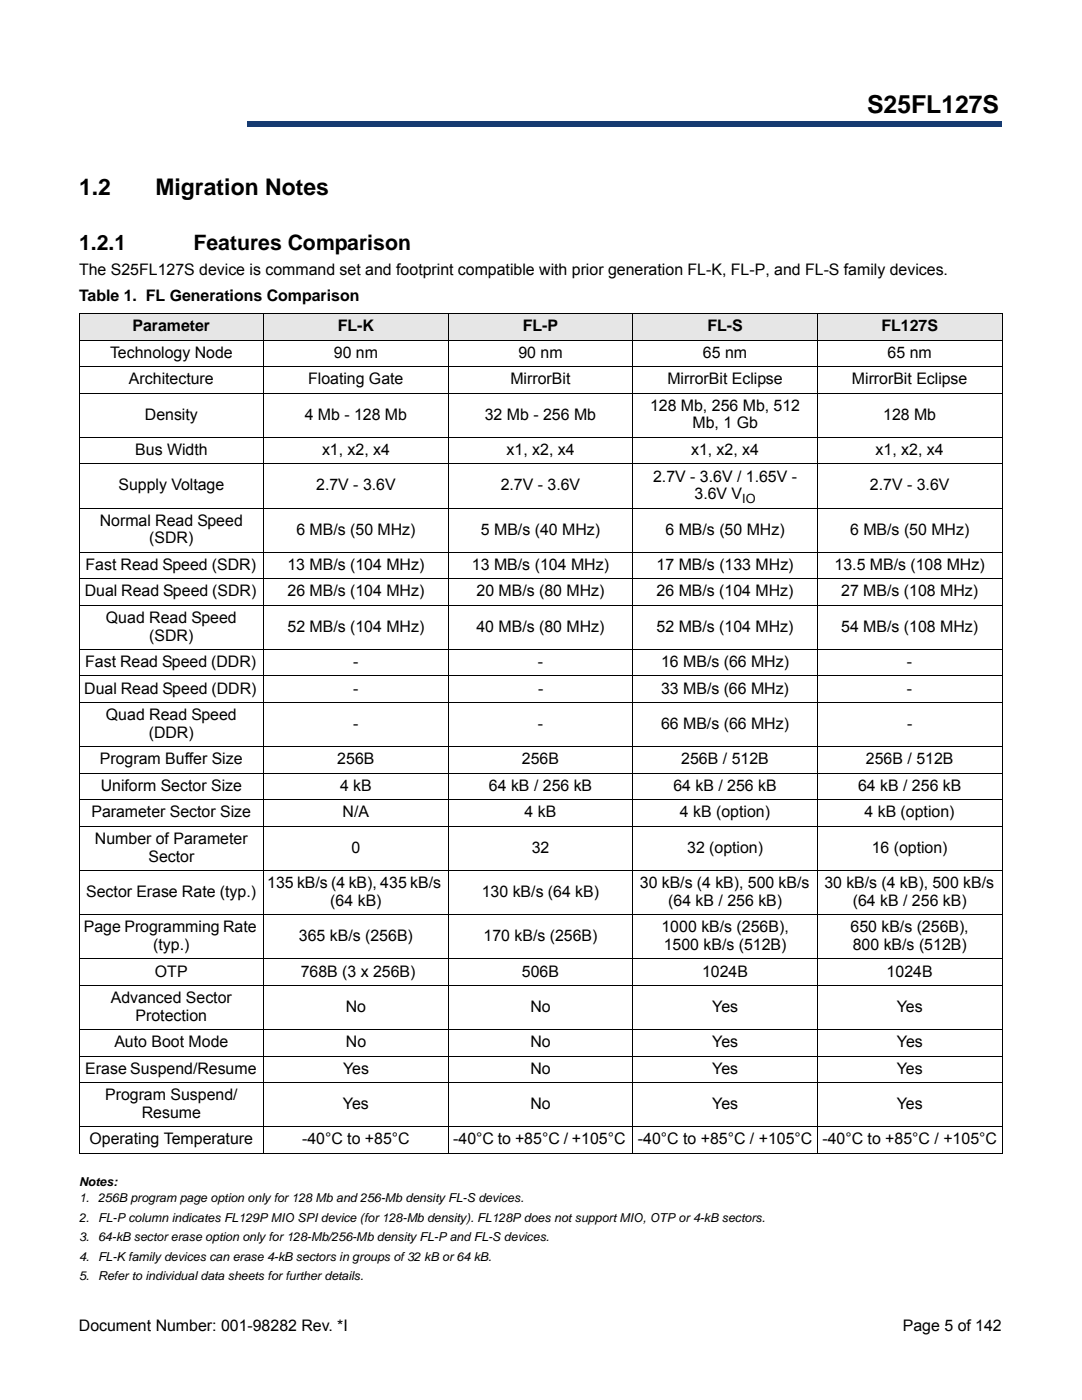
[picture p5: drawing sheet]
<svg xmlns="http://www.w3.org/2000/svg" width="216mm" height="279mm" viewBox="0 0 216 279" stroke-linecap="round" stroke-linejoin="round" font-family="sans-serif">
<defs><g id="words">
<text font-size="4.9" x="173" y="22.6">S25FL127S</text>
<g font-size="4.6">
<text x="15.8" y="38.8">1.2</text>
<text x="31" y="38.8">Migration Notes</text>
</g>
<g font-size="4.2">
<text x="15.8" y="49.9">1.2.1</text>
<text x="38.6" y="49.9">Features Comparison</text>
</g>
<g font-size="3.2">
<text x="15.8" y="54.8">The S25FL127S device is command set and footprint compatible with prior generation FL-K, FL-P, and FL-S family devices.</text>
<text x="15.8" y="60.1">Table 1. FL Generations Comparison</text>
<text x="21.9" y="71.4">Technology Node</text>
<text x="26.4" y="66.1">Parameter</text>
<text x="66.6" y="71.4">90 nm</text>
<text x="67.4" y="66.1">FL-K</text>
<text x="103.4" y="71.4">90 nm</text>
<text x="104.3" y="66.1">FL-P</text>
<text x="140.3" y="71.4">65 nm</text>
<text x="141.2" y="66.1">FL-S</text>
<text x="175.9" y="66.1">FL127S</text>
<text x="177.1" y="71.4">65 nm</text>
<text x="25.7" y="76.7">Architecture</text>
<text x="61.5" y="76.7">Floating Gate</text>
<text x="101.8" y="76.7">MirrorBit</text>
<text x="133.2" y="76.7">MirrorBit Eclipse</text>
<text x="170" y="76.7">MirrorBit Eclipse</text>
<text x="28.9" y="83.8">Density</text>
<text x="60.8" y="83.8">4 Mb - 128 Mb</text>
<text x="96.7" y="83.8">32 Mb - 256 Mb</text>
<text x="129.7" y="82">128 Mb, 256 Mb, 512</text>
<text x="176.2" y="83.8">128 Mb</text>
<text x="138.2" y="85.5">Mb, 1 Gb</text>
<text x="27" y="90.8">Bus Width</text>
<text x="64.3" y="90.8">x1, x2, x4</text>
<text x="101.1" y="90.8">x1, x2, x4</text>
<text x="137.9" y="90.8">x1, x2, x4</text>
<text x="174.7" y="90.8">x1, x2, x4</text>
<text x="23.6" y="97.9">Supply Voltage</text>
<text x="63.1" y="97.9">2.7V - 3.6V</text>
<text x="99.9" y="97.9">2.7V - 3.6V</text>
<text x="130.3" y="96.1">2.7V - 3.6V / 1.65V -</text>
<text x="138.6" y="99.6">3.6V V</text>
<text x="173.6" y="97.9">2.7V - 3.6V</text>
<text x="19.9" y="104.9">Normal Read Speed</text>
<text x="59.1" y="106.7">6 MB/s (50 MHz)</text>
<text x="96" y="106.7">5 MB/s (40 MHz)</text>
<text x="132.8" y="106.7">6 MB/s (50 MHz)</text>
<text x="169.6" y="106.7">6 MB/s (50 MHz)</text>
<text x="17.1" y="113.7">Fast Read Speed (SDR)</text>
<text x="29.8" y="108.4">(SDR)</text>
<text x="57.4" y="113.7">13 MB/s (104 MHz)</text>
<text x="94.2" y="113.7">13 MB/s (104 MHz)</text>
<text x="131" y="113.7">17 MB/s (133 MHz)</text>
<text x="166.5" y="113.7">13.5 MB/s (108 MHz)</text>
<text x="16.9" y="119">Dual Read Speed (SDR)</text>
<text x="57.4" y="119">26 MB/s (104 MHz)</text>
<text x="95.1" y="119">20 MB/s (80 MHz)</text>
<text x="131" y="119">26 MB/s (104 MHz)</text>
<text x="167.9" y="119">27 MB/s (108 MHz)</text>
<text x="21.1" y="124.3">Quad Read Speed</text>
<text x="29.8" y="127.8">(SDR)</text>
<text x="57.4" y="126.1">52 MB/s (104 MHz)</text>
<text x="95.1" y="126.1">40 MB/s (80 MHz)</text>
<text x="131" y="126.1">52 MB/s (104 MHz)</text>
<text x="167.9" y="126.1">54 MB/s (108 MHz)</text>
<text x="17" y="133.1">Fast Read Speed (DDR)</text>
<text x="70.5" y="133.1">-</text>
<text x="107.3" y="133.1">-</text>
<text x="131.9" y="133.1">16 MB/s (66 MHz)</text>
<text x="181" y="133.1">-</text>
<text x="16.8" y="138.4">Dual Read Speed (DDR)</text>
<text x="21.1" y="143.7">Quad Read Speed</text>
<text x="70.5" y="138.4">-</text>
<text x="107.4" y="138.4">-</text>
<text x="131.9" y="138.4">33 MB/s (66 MHz)</text>
<text x="181" y="138.4">-</text>
<text x="29.7" y="147.3">(DDR)</text>
<text x="70.5" y="145.5">-</text>
<text x="107.3" y="145.5">-</text>
<text x="131.9" y="145.5">66 MB/s (66 MHz)</text>
<text x="181" y="145.5">-</text>
<text x="19.9" y="152.5">Program Buffer Size</text>
<text x="67.3" y="152.5">256B</text>
<text x="104.1" y="152.5">256B</text>
<text x="135.9" y="152.5">256B / 512B</text>
<text x="172.8" y="152.5">256B / 512B</text>
<text x="20.1" y="157.8">Uniform Sector Size</text>
<text x="67.9" y="157.8">4 kB</text>
<text x="97.5" y="157.8">64 kB / 256 kB</text>
<text x="134.4" y="157.8">64 kB / 256 kB</text>
<text x="171.2" y="157.8">64 kB / 256 kB</text>
<text x="18.2" y="163.1">Parameter Sector Size</text>
<text x="68.4" y="163.1">N/A</text>
<text x="104.7" y="163.1">4 kB</text>
<text x="135.7" y="163.1">4 kB (option)</text>
<text x="172.5" y="163.1">4 kB (option)</text>
<text x="18.9" y="168.4">Number of Parameter</text>
<text x="29.6" y="171.9">Sector</text>
<text x="70.1" y="170.2">0</text>
<text x="106.1" y="170.2">32</text>
<text x="137.1" y="170.2">32 (option)</text>
<text x="173.9" y="170.2">16 (option)</text>
<text x="17.2" y="179">Sector Erase Rate (typ.)</text>
<text x="53.3" y="177.2">135 kB/s (4 kB), 435 kB/s</text>
<text x="96.1" y="179">130 kB/s (64 kB)</text>
<text x="127.7" y="177.2">30 kB/s (4 kB), 500 kB/s</text>
<text x="164.5" y="177.2">30 kB/s (4 kB), 500 kB/s</text>
<text x="65.9" y="180.8">(64 kB)</text>
<text x="133.3" y="180.8">(64 kB / 256 kB)</text>
<text x="170.2" y="180.8">(64 kB / 256 kB)</text>
<text x="16.7" y="186.1">Page Programming Rate</text>
<text x="30.6" y="189.6">(typ.)</text>
<text x="59.6" y="187.8">365 kB/s (256B)</text>
<text x="96.5" y="187.8">170 kB/s (256B)</text>
<text x="132" y="186.1">1000 kB/s (256B),</text>
<text x="132.4" y="189.6">1500 kB/s (512B)</text>
<text x="169.7" y="186.1">650 kB/s (256B),</text>
<text x="170.2" y="189.6">800 kB/s (512B)</text>
<text x="30.9" y="194.9">OTP</text>
<text x="60" y="194.9">768B (3 x 256B)</text>
<text x="104.2" y="194.9">506B</text>
<text x="140.1" y="194.9">1024B</text>
<text x="176.9" y="194.9">1024B</text>
<text x="22.1" y="200.2">Advanced Sector</text>
<text x="27.1" y="203.7">Protection</text>
<text x="69" y="201.9">No</text>
<text x="105.8" y="201.9">No</text>
<text x="142.1" y="201.9">Yes</text>
<text x="178.9" y="201.9">Yes</text>
<text x="22.8" y="209">Auto Boot Mode</text>
<text x="69" y="209">No</text>
<text x="105.9" y="209">No</text>
<text x="142.1" y="209">Yes</text>
<text x="178.9" y="209">Yes</text>
<text x="17" y="214.3">Erase Suspend/Resume</text>
<text x="68.4" y="214.3">Yes</text>
<text x="105.8" y="214.3">No</text>
<text x="142.1" y="214.3">Yes</text>
<text x="178.9" y="214.3">Yes</text>
<text x="21" y="219.6">Program Suspend/</text>
<text x="68.4" y="221.3">Yes</text>
<text x="105.8" y="221.3">No</text>
<text x="142.1" y="221.3">Yes</text>
<text x="178.9" y="221.3">Yes</text>
<text x="28.3" y="223.1">Resume</text>
<text x="17.9" y="228.4">Operating Temperature</text>
<text x="60.3" y="228.4">-40°C to +85°C</text>
<text x="90.4" y="228.4">-40°C to +85°C / +105°C</text>
<text x="127.3" y="228.4">-40°C to +85°C / +105°C -40°C to +85°C / +105°C</text>
<text x="15.7" y="265.6">Document Number: 001-98282 Rev. *I</text>
<text x="180.1" y="265.6">Page 5 of 142</text>
</g>
<g font-size="2.5">
<text x="148.1" y="100.4">IO</text>
<text x="15.8" y="236.7">Notes:</text>
<text x="15.8" y="239.9">1.</text>
<text x="19.6" y="239.9">256B program page option only for 128 Mb and 256-Mb density FL-S devices.</text>
<text x="15.8" y="243.8">2.</text>
<text x="19.6" y="243.8">FL-P column indicates FL129P MIO SPI device (for 128-Mb density). FL128P does not support MIO, OTP or 4-kB sectors.</text>
<text x="15.8" y="247.7">3.</text>
<text x="15.8" y="251.6">4.</text>
<text x="19.6" y="251.6">FL-K family devices can erase 4-kB sectors in groups of 32 kB or 64 kB.</text>
<text x="19.6" y="247.7">64-kB sector erase option only for 128-Mb/256-Mb density FL-P and FL-S devices.</text>
<text x="15.8" y="255.4">5.</text>
<text x="19.6" y="255.4">Refer to individual data sheets for further details.</text>
</g>
</g></defs>
<path d="M49.3 24.3h150.5v1h-150.5z" fill="#163b71"/>
<path d="M49.3 24.3h150.6" fill="none" stroke="#163b71" stroke-width=".2"/>
<path d="M199.7 24.3h.2v1h-.2z" fill="#163b71"/>
<path d="M49.3 25.3h150.5" fill="none" stroke="#163b71" stroke-width=".2"/>
<path d="M49.3 24.3h.1v1h-.1z" fill="#163b71"/>
<path d="M16.1 16.1h32.4v10h-32.4z" fill="#fff"/>
<g fill="#e6e6e6">
<path d="M15.8 62.6h36.8v5.3h-36.8z"/>
<path d="M52.6 62.6h36.8v5.3h-36.8z"/>
<path d="M89.4 62.6h36.9v5.3h-36.9z"/>
<path d="M126.3 62.6h36.8v5.3h-36.8z"/>
<path d="M163.1 62.6h36.8v5.3h-36.8z"/>
</g>
<g fill="none" stroke="#000" stroke-width=".2">
<path d="M15.7 62.6h184.3M15.7 67.9h184.3M15.7 73.2h184.3M15.7 78.5h184.3M15.8 62.7v167.4M52.6 62.5v167.8M89.4 62.5v167.8M126.3 62.5v167.8M163.1 62.5v167.8M199.9 62.7v167.4M15.7 87.3h184.3M15.7 92.6h184.3"/>
<path d="M15.7 101.4h184.3M15.7 110.2h184.3M15.7 115.5h184.3M15.7 120.8h184.3M15.7 129.6h184.3M15.7 134.9h184.3M15.7 140.2h184.3M15.7 149h184.3M15.7 154.3h184.3M15.7 159.6h184.3M15.7 164.9h184.3M15.7 173.7h184.3"/>
<path d="M15.7 182.5h184.3M15.7 191.3h184.3M15.7 196.6h184.3M15.7 205.5h184.3M15.7 210.8h184.3M15.7 216h184.3M15.7 224.9h184.3M15.7 230.2h184.3"/>
</g>
<use href="#words"/>
</svg>
